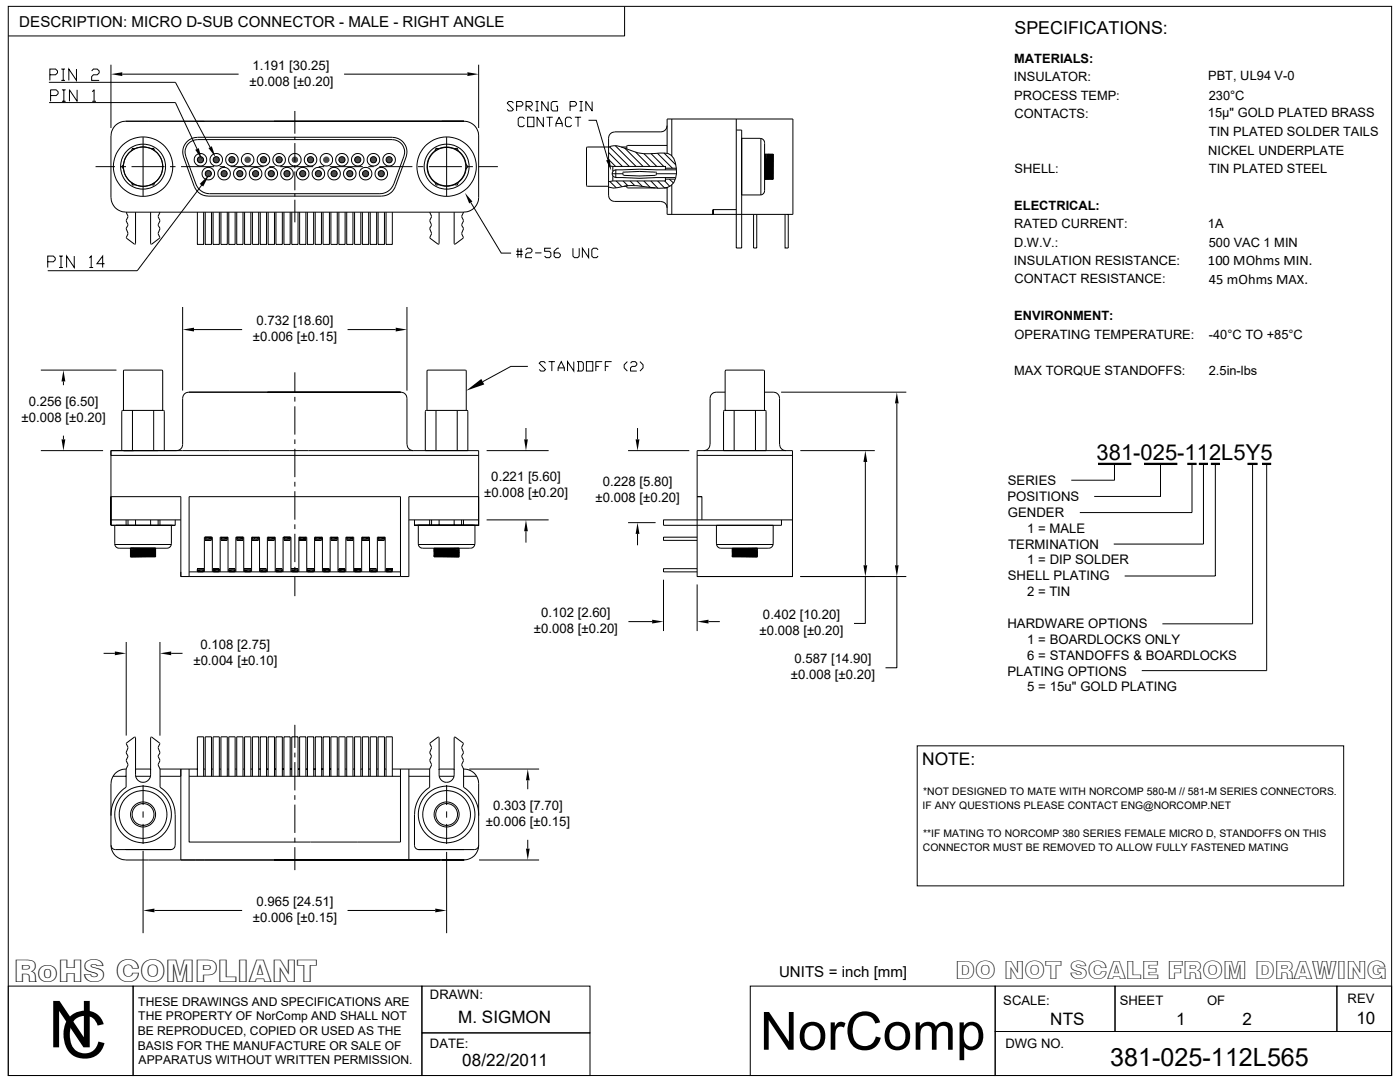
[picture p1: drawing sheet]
<svg xmlns="http://www.w3.org/2000/svg" width="279mm" height="216mm" viewBox="0 0 279 216" stroke-linecap="round" stroke-linejoin="round" font-family="sans-serif">
<defs><g id="words">
<g font-size="12.9">
<text x="9.6" y="209">N</text>
<text x="12" y="211.1">C</text>
</g>
<text font-size="10.5" x="151.7" y="209.5">NorComp</text>
<text font-size="6.2" x="2.8" y="195.9">RoHS COMPLIANT</text>
<g font-size="5">
<text x="190.7" y="195.4">DO NOT SCALE FROM DRAWING</text>
<text x="221.6" y="212.7">381-025-112L565</text>
</g>
<text font-size="4.4" x="218.8" y="91.8">381-025-112L5Y5</text>
<text font-size="3.6" x="202.4" y="6.8">SPECIFICATIONS:</text>
<text font-size="3.5" x="184" y="152.6">NOTE:</text>
<g font-size="3.4">
<text x="91.4" y="204.2">M. SIGMON</text>
<text x="209.6" y="204.4">NTS</text>
<text x="234.7" y="204.4">1</text>
<text x="248" y="204.4">2</text>
<text x="270.7" y="204.4">10</text>
<text x="92.3" y="212.6">08/22/2011</text>
</g>
<g font-size="3">
<text x="3.9" y="5.3">DESCRIPTION: MICRO D-SUB CONNECTOR - MALE - RIGHT ANGLE</text>
<text x="155.5" y="195">UNITS = inch [mm]</text>
</g>
<g font-size="2.9">
<text x="241.1" y="52.9">100 MOhms MIN.</text>
<text x="241.3" y="56.6">45 mOhms MAX.</text>
</g>
<g font-size="2.6">
<text x="49.8" y="17.1">±0.008 [±0.20]</text>
<text x="50.4" y="13.9">1.191 [30.25]</text>
<text x="202.4" y="16.2">INSULATOR:</text>
<text x="202.4" y="12.5">MATERIALS:</text>
<text x="241.1" y="16">PBT, UL94 V-0</text>
<text x="202.4" y="19.9">PROCESS TEMP:</text>
<text x="202.5" y="23.5">CONTACTS:</text>
<text x="241" y="23.3">15µ&quot; GOLD PLATED BRASS</text>
<text x="241.2" y="19.9">230°C</text>
<text x="241.3" y="27.2">TIN PLATED SOLDER TAILS</text>
<text x="202.5" y="34.5">SHELL:</text>
<text x="241.1" y="30.9">NICKEL UNDERPLATE</text>
<text x="241.3" y="34.5">TIN PLATED STEEL</text>
<text x="202.4" y="41.9">ELECTRICAL:</text>
<text x="202.4" y="45.5">RATED CURRENT:</text>
<text x="241" y="45.6">1A</text>
<text x="202.4" y="52.9">INSULATION RESISTANCE:</text>
<text x="202.4" y="49.2">D.W.V.:</text>
<text x="241.2" y="49.2">500 VAC 1 MIN</text>
<text x="202.5" y="56.5">CONTACT RESISTANCE:</text>
<text x="51.2" y="64.9">0.732 [18.60]</text>
<text x="202.4" y="63.9">ENVIRONMENT:</text>
<text x="50.5" y="68">±0.006 [±0.15]</text>
<text x="202.5" y="67.6">OPERATING TEMPERATURE:</text>
<text x="241.2" y="67.6">-40°C TO +85°C</text>
<text x="202.4" y="74.8">MAX TORQUE STANDOFFS:</text>
<text x="241.2" y="74.9">2.5in-lbs</text>
<text x="5.7" y="81">0.256 [6.50]</text>
<text x="4.3" y="84.1">±0.008 [±0.20]</text>
<text x="98" y="95.9">0.221 [5.60]</text>
<text x="96.6" y="99.1">±0.008 [±0.20]</text>
<text x="118.9" y="100.2">±0.008 [±0.20]</text>
<text x="120.3" y="97">0.228 [5.80]</text>
<text x="201.1" y="100">POSITIONS</text>
<text x="201.1" y="96.8">SERIES</text>
<text x="201.1" y="103.1">GENDER</text>
<text x="205" y="106.3">1 = MALE</text>
<text x="201.2" y="109.5">TERMINATION</text>
<text x="205" y="112.6">1 = DIP SOLDER</text>
<text x="201.1" y="115.8">SHELL PLATING</text>
<text x="205" y="119">2 = TIN</text>
<text x="108" y="123.1">0.102 [2.60]</text>
<text x="152.3" y="123.5">0.402 [10.20]</text>
<text x="201.1" y="125.3">HARDWARE OPTIONS</text>
<text x="40" y="129.5">0.108 [2.75]</text>
<text x="106.5" y="126.3">±0.008 [±0.20]</text>
<text x="151.6" y="126.6">±0.008 [±0.20]</text>
<text x="205" y="128.4">1 = BOARDLOCKS ONLY</text>
<text x="205" y="131.6">6 = STANDOFFS &amp; BOARDLOCKS</text>
<text x="38.6" y="132.6">±0.004 [±0.10]</text>
<text x="157.8" y="135.5">±0.008 [±0.20]</text>
<text x="158.5" y="132.4">0.587 [14.90]</text>
<text x="201.1" y="134.8">PLATING OPTIONS</text>
<text x="205" y="138">5 = 15u&quot; GOLD PLATING</text>
<text x="98.4" y="161.6">0.303 [7.70]</text>
<text x="97" y="164.8">±0.006 [±0.15]</text>
<text x="50.5" y="183.9">±0.006 [±0.15]</text>
<text x="51.2" y="180.8">0.965 [24.51]</text>
<text x="85.8" y="199.4">DRAWN:</text>
<text x="200.2" y="200.4">SCALE:</text>
<text x="223.5" y="200.4">SHEET</text>
<text x="240.9" y="200.4">OF</text>
<text x="268.9" y="200.2">REV</text>
<text x="85.8" y="209.2">DATE:</text>
<text x="200.7" y="209.1">DWG NO.</text>
</g>
<g font-size="2.4">
<text x="27.6" y="200.7">THESE DRAWINGS AND SPECIFICATIONS ARE</text>
<text x="27.6" y="203.6">THE PROPERTY OF NorComp AND SHALL NOT</text>
<text x="27.5" y="206.5">BE REPRODUCED, COPIED OR USED AS THE</text>
<text x="27.5" y="209.4">BASIS FOR THE MANUFACTURE OR SALE OF</text>
<text x="27.7" y="212.3">APPARATUS WITHOUT WRITTEN PERMISSION.</text>
</g>
<g font-size="2.1">
<text x="184.1" y="161.4">IF ANY QUESTIONS PLEASE CONTACT ENG@NORCOMP.NET</text>
<text x="184.2" y="158.6">*NOT DESIGNED TO MATE WITH NORCOMP 580-M // 581-M SERIES CONNECTORS.</text>
<text x="184.2" y="167">**IF MATING TO NORCOMP 380 SERIES FEMALE MICRO D, STANDOFFS ON THIS</text>
<text x="184.2" y="169.9">CONNECTOR MUST BE REMOVED TO ALLOW FULLY FASTENED MATING</text>
</g>
</g></defs>
<g fill="none" stroke="#000" stroke-width=".2">
<path d="M1.7 1.3h276v213.3h-276zM9.8 16.4h25.2l6.9 13M9.9 14.9h1.2l.4-.4v-.3l-.4-.4h-1.2v2.2M10.1 19.1h1.1l.4-.4v-.4l-.4-.4h-1.1v2.3M12.2 13.8h.8M12.2 16h.8M12.4 17.9h.7M12.6 13.8v2.2M12.7 17.9v2.3M15.3 13.8v2.2l-1.6-2.2v2.2M15.4 17.9v2.3l-1.5-2.3v2.3M18.3 14.2l.3-.4h.8l.4 .4v.3l-.4 .4h-.8l-.3 .4v.7h1.5"/>
<path d="M18.4 18.3l.4-.4v2.3M22.1 12.9v12.6M24.4 14.8h23.2M68.7 14.8h24.6M95.5 12.9v12.6M124.7 1.3v5.9h-123M9.8 20.5h25.2l4.3 9.2M12.4 20.2h.7M18.4 20.2h.8M19.1 33.3h3.8M23 25l1.1-.6 1-.2h67.5a2.89 2.89 0 0 1 2.9 2.9v12.3a2.93 2.93 0 0 1-2.9 2.9h-67.5a2.89 2.89 0 0 1-2.9-2.9v-12.3l.1-1zM24 33.3h1.1"/>
<path d="M24.7 32.8l-.4 .5 .4 .4M25.1 24.2h4.5zM26.2 36.4l.2 .5h.6M26.2 33.3h6.6M27 29.7l-.6-.1-.2 .5M28.6 27.4v11.7M30.1 29.7l.6-.1 .2 .5M30.9 36.4l-.2 .5h-.6M33.9 33.3h1.1M36.1 33.3h6.6M37.5 28.1l.9-.5 1-.2h38.9a2.93 2.93 0 0 1 2.7 3.9l-2.1 5.9a3 3 0 0 1-2.7 1.9h-34.7a2.95 2.95 0 0 1-2.7-1.9l-2.2-5.9a2.92 2.92 0 0 1 .9-3.2zM39.4 27.9a2.47 2.47 0 0 0-2.3 3.3l2 5.5a2.95 2.95 0 0 0 2.7 2h34a2.95 2.95 0 0 0 2.8-2l2-5.5a2.45 2.45 0 0 0-2.3-3.3"/>
<path d="M39.4 27.9h38.9M40.3 36.8l-12.9 17.2h-17.9M43.8 33.3h1.1M46 33.3h6.6M53.7 33.3h1.1M55.9 33.3h6.6M58.8 22.1v4.6M58.8 27.3v.6M58.8 28.6v3.7M58.8 32.9v.7M58.8 34.2v3.8M58.8 38.6v.6"/>
<path d="M58.8 39.9v4.5M63.6 33.3h1.1M65.8 33.3h6.6M73.5 33.3h1.1M75.7 33.3h6.6M83.4 33.3h1.1M85.6 33.3h6.6M86.8 36.4l.2 .5h.6M87.6 29.7l-.6-.1-.2 .5M87.9 24.2h4.7h-4.5M89.1 27.4v11.7M90.7 29.7l.5-.1 .3 .5"/>
<path d="M91.5 36.4l-.3 .5h-.5M93 32.8l.4 .5-.4 .4M93.3 33.3h1.1M95.5 33.3h3.9M102.5 20.6l-.3-.3h-.7l-.3 .3 1.3 1.2-.3 .3h-.7l-.3-.3M103.1 21.2h.9l.4-.3v-.3l-.4-.3h-.9v1.8M104.7 23.7l-.3-.3h-.7l-.3 .3v1.3l.3 .3h.7l.3-.3M105 21.2h.9l.3-.3v-.3l-.3-.3h-.9v1.8M105.3 23.4h1.3v1.9h-1.3zM105.3 21.2l.9 .9M106.9 20.3h.6M106.9 22.1h.6"/>
<path d="M107.2 20.3v1.8M108.4 23.4v1.9l-1.2-1.9v1.9M109.1 23.4h1.2M109.4 20.3v1.8l-1.3-1.8v1.8M109.7 23.4v1.9M111 25.3v-.7l.6-1.2 .6 1.2v.7M111 24.6h1.2M111.3 20.3h-1l-.3 .3v1.2l.3 .3h1v-.9h-.3M113.8 21.2h.9l.3-.3v-.3l-.3-.3h-.9v1.8M114.1 23.7l-.3-.3h-.6l-.4 .3v1.3l.4 .3h.6l.3-.3M114.7 23.4h1.3M115.4 23.4v1.9"/>
<path d="M115.7 20.3h.6M115.7 22.1h.6M116 20.3v1.8M117.5 24h1.5l2.3 7.9M118.2 20.3v1.8l-1.3-1.8v1.8M121.5 33.1l.8 .1h10.5v.7M121.5 29.4a3.4 3.4 0 0 1 3.3 .2 11.2 11.2 0 0 0 6.9 .9 2.42 2.42 0 0 1 3.1 2 4.5 4.5 0 0 1-.9 4.5 6.1 6.1 0 0 1-4.6 .3 12.5 12.5 0 0 0-6 .1l-.9 .1-.9-.2M121.5 29.3h-4.3l-.1 .2v7.6l4.4 .1M121.5 30.4l2.7 2.8M121.5 31.8l1.4 1.4M121.6 29.3l4 3.9M121.7 36.2l1.3 1.3"/>
<path d="M122.1 34.7h2.2M122.3 33.2v1M122.3 35.2v.9M122.7 26.3a1.23 1.23 0 0 0-1.2 1.3v11.3a1.23 1.23 0 0 0 1.2 1.3M122.8 29.1l4.1 4.1M122.9 33.9a.74 .74 0 0 0-.7 .7 .74 .74 0 0 0 .7 .8M123 36.1l1.1 1.2M124 29.3h1.1M124.4 36.1l.9 1M124.4 35l3.3 .1M124.5 34.3l-.2 .2 .2 .4M124.5 37.2h.6"/>
<path d="M124.7 29.5l3.6 3.7M125.1 37.1v.3l.2 .1M125.3 37.5h5.5M125.8 36.1l.9 .9M126.9 30.4l2.8 2.8M127.1 36.1l1.1 1.1M127.6 34.2l3.2 .2M127.7 34.2l-3.3 .2M128.5 36.1l1.3 1.3M128.5 30.7l2.6 2.5M129.9 36.1l1.4 1.5M129.9 30.7l2.6 2.5"/>
<path d="M130.8 35l-3.2 .1M130.9 34.3l.1 .2M131 34.7h4M131 34.5v.3M131 34.8l-.1 .1M131.2 30.6l3 3M131.3 36.1l1.4 1.4M132.5 30.5l2.4 2.4M132.6 37.5h.5M132.7 36.1l1 1.1M132.8 35.4v.7h-10.5l-.8 .2M132.8 35.8h1.9"/>
<path d="M132.8 33.6h2.2M132.8 33.5v.1M133.1 25.1a1.23 1.23 0 0 1-1.2 1.2h-9.2M133.1 29h-7.8l-.2 .2v.5M133.1 37.4v5.4h25.1M133.6 35.8l.8 .7M134.1 23.7v7.4M134.1 36.9v5.9M135 33.9l-7.4-.1-4.7 .1v1.5l4.7 .2 7.2-.2M146.9 23.7v25.8h1.1v-23.5h-1.1M148 27.6h3.7M151.7 27.6a.87 .87 0 0 1 .9 .9v9.5a.87 .87 0 0 1-.9 .9h-3.7"/>
<path d="M151.8 27.6v11.3M152.6 30.8v5zM152.8 30.8l-.1 5-.1-5h1.7M152.8 30.8l.1 5 .2-5v5l.1-5M154.3 30.7l-.1 5.1-.1-5-.1 5v-5l-.2 5v-5l-.1 5-.1-5-.1 5-.1-5-.1 5-.1-5M154.3 30.8v5h-1.7M158.2 23.7v19.1zM158.2 23.7h-25.1v6.9M9.5 52.2h1.1l.4-.3v-.4l-.4-.4h-1.1v2.3M11.8 51.1h.8M11.8 53.4h.8M12.2 51.1v2.3"/>
<path d="M14.8 51.1v2.3l-1.5-2.3v2.3M17.8 51.5l.4-.4v2.3M17.8 53.4h.8M20.9 52.6h-1.6l1.2-1.5v2.3M25.2 42.3l.3 .9M25.5 45l-.3 .6 .3 1.1-.3 .7 1.6 1.3M25.5 43.2l-.3 .8 .3 1M27.1 42.3l-.1 6.3-.1 .1M30.1 42.3v6.3M30.1 48.6l.1 .1M31.6 43.2l.3 .8M31.9 45.6v.1"/>
<path d="M31.9 44v.1M31.9 44.1l-.3 .8 .3 .7M31.9 45.7l-.3 .9 .3 .9-1.6 1.2M31.9 42.3l-.3 .9M39.4 42.3v6.5h1.2v-6.5M41 42.3v6.5h1.2v-6.5M42.5 42.3v6.5h1.3v-6.5M44.1 42.3v6.5h1.3v-6.5M45.7 42.3v6.5h1.2v-6.5M47.2 42.3v6.5h1.3v-6.5M48.8 42.3v6.5h1.3v-6.5M50.4 42.3v6.5h1.2v-6.5"/>
<path d="M51.9 42.3v6.5h1.3v-6.5M53.5 42.3v6.5h1.3v-6.5M55.1 42.3v6.5h1.2v-6.5M56.7 42.3v6.5h1.2v-6.5M58.2 42.3v6.5h1.3v-6.5M59.8 42.3v6.5h1.2v-6.5M61.3 42.3v6.5h1.3v-6.5M62.9 42.3v6.5h1.3v-6.5M64.5 42.3v6.5h1.2v-6.5M66 42.3v6.5h1.3v-6.5M67.6 42.3v6.5h1.3v-6.5M69.2 42.3v6.5h1.2v-6.5"/>
<path d="M70.8 42.3v6.5h1.2v-6.5M72.3 42.3v6.5h1.3v-6.5M73.9 42.3v6.5h1.3v-6.5M75.5 42.3v6.5h1.2v-6.5M77 42.3v6.5h1.3v-6.5M85.7 42.3l.4 .9M86.1 45l-.3 .6 .3 1.1-.3 .7 1.6 1.3M86.1 43.2l-.3 .8 .3 1M87.6 42.3v6.3l-.2 .1M90.6 42.3l.1 6.3 .1 .1M92.1 43.2l.4 .9-.4 .8 .4 .7M92.5 45.6l-.4 .9 .4 1-1.7 1.2"/>
<path d="M92.5 42.3l-.4 .9M94 40.4l6 10.1h2M103 50.8h1.3M103 50.1h1.3M103.4 49.5v1.9M104 49.5v1.9M104.9 49.8l.3-.3h.7l.3 .3v.3l-.3 .4h-.7l-.3 .3v.6h1.3M106.8 50.5h1.3M109.9 49.5h-1.2v.6h.9l.3 .4v.6l-.3 .3h-.6l-.3-.3M111.5 49.5h-.3l-.6 .6v1l.3 .3h.6l.3-.3v-.3l-.3-.3h-.9M114.3 49.5v1.6l.4 .3h.6l.3-.3v-1.6M117.5 49.5v1.9l-1.3-1.9v1.9"/>
<path d="M119.4 49.8l-.3-.3h-.7l-.3 .3v1.3l.3 .3h.7l.3-.3M122.7 40.2h9.2zM131.9 40.2a1.23 1.23 0 0 1 1.2 1.3M142.3 41.8v1v-1h4.6M150.4 42.8v6.7h.6v-6.7M156.7 42.8v6.7h.6v-6.7M8.1 73.9h15.1M12.7 76.1v.8M36.4 79.5v9.2zM36.4 61.3v16.6M37.7 78.3h42.3h-26.6M37.7 78.3a1.23 1.23 0 0 0-1.3 1.2"/>
<path d="M37.7 78.3h42.3a1.23 1.23 0 0 1 1.2 1.2v9.2a1.23 1.23 0 0 0 1.3 1.2M38.7 65.8h9.6M58.8 74.3v4M58.8 79.2v.9M69.4 65.8h9.6M81.2 61.3v16.6M105.3 73.1h-3.3l-5.6 3.1M108.9 72.5l-.3-.3h-.7l-.3 .3 1.3 1.2-.3 .3h-.7l-.3-.3M109.5 72.2h1.2M110.1 72.2v1.8M111.4 74v-.6l.6-1.2 .6 1.2v.6M111.4 73.4h1.2"/>
<path d="M114.5 72.2v1.8l-1.2-1.8v1.8M115.1 72.2h1l.3 .3v1.2l-.3 .3h-1M115.5 72.2v1.8M117 72.2h1.3v1.8h-1.3zM118.9 73.1h.6M120.2 72.2h-1.3v1.8M120.8 73.1h.6M122.1 72.2h-1.3v1.8M125.2 72.2l-.6 .6v.6l.6 .6M125.8 72.5l.3-.3h.7l.3 .3v.3l-.3 .3h-.7l-.3 .3v.6h1.3M127.7 72.2l.6 .6v.6l-.6 .6M141.7 79.5v9.2z"/>
<path d="M144.7 78.3h-1.7a1.23 1.23 0 0 0-1.3 1.2M152.6 78.3h1.7a1.23 1.23 0 0 1 1.3 1.2v9.2M155.9 78.3h25M8.1 89.9h12.5M12.7 86.9v.8M22.1 99.1h14v15.9M24.3 89.9v-7.8l.2-.2h8.2l.1 8M24.6 81.9v-7.9l.2-.1h7.6l.1 8M26.4 81.9v8M30.7 81.9v8M31.6 89.9h-9.5v1h73.4M36.4 88.7a1.23 1.23 0 0 1-1.2 1.2"/>
<path d="M58.8 81.1v5.6M58.8 87.7v.9M58.8 89.6v5.6M58.8 96.1v1M58.8 98v5.7M84.9 82.1v7.8h8.5l-.1-8h-8.2l-.2 .2M85.2 81.9v-7.9l.2-.1h7.6v8M87 81.9v8M91.2 81.9v8M97.1 89.9h12.4M105 85.4v2.3M125.3 89.9h12.3"/>
<path d="M127.2 85.4v2.3M139.1 89.9h19.1v25.1h-19.1zM139.1 90.9h19.1M140.1 99.1h-1h1v4.6M141.7 88.7a1.23 1.23 0 0 1-1.3 1.2M144.4 82.1v7.8h8.5l-.1-8h-8.2l-.2 .2M144.7 81.9v-7.9l.2-.1h7.6l.1 8M146.5 81.9v8M150.8 81.9v8M155.6 88.7a1.23 1.23 0 0 0 1.2 1.2M159.7 89.9h14.9M172.7 92.2v20.6"/>
<path d="M179 80.5v32.3M219.1 92.4h6.7M219.1 92.6h6.7M219.1 92.7h6.7M222.4 92.7v3.1h-8.6M228.3 92.4h6.6M228.3 92.6h6.6M228.3 92.7h6.6M231.6 92.7v6.4h-13.2M237 92.4h1.8M237 92.6h1.8M237 92.7h1.8"/>
<path d="M237.9 92.7v9.6h-22.4M239.3 92.4h1.8M239.3 92.6h1.8M239.3 92.7h1.8M240.2 92.7v15.9h-17.9M241.7 92.4h1.7M241.7 92.6h1.7M241.7 92.7h1.7M242.5 92.7v22.2h-18M249 92.4h2M249 92.6h2M249 92.7h2"/>
<path d="M250 92.7v31.8h-18M251.9 92.4h1.8M251.9 92.6h1.8M251.9 92.7h1.8M252.8 92.7v41.1h-24.9M22.1 104.8h12.9zM22.1 103.7h14M22.9 104.8v3.7a.87 .87 0 0 0 .9 .9h9.5a.87 .87 0 0 0 .9-.9M22.9 108.6h11.3M25.2 103.7v1.1M25.5 103.7v1.1M26 109.6l5.1-.1-5.1-.1v1.7"/>
<path d="M26 109.6l5.1 .1-5.1 .2h5.1l-5.1 .1M26 110l5.1 .1-5.1 .1 5.1 .1-5.1 .1 5.1 .1-5.1 .1h5.1l-5.1 .2h5.1l-5.1 .1 5.1 .1-5.1 .1M27.1 103.7v1.1M30.1 103.7v1.1M31.1 109.4v1.7h-5.1M31.6 103.7v1.1M31.9 103.7v1.1M34.2 104.8v3.7M35 103.7v1.1h-12.9v-14.9h73.4v14.9v-5.7h-13.9v15.9h-43.9M36.1 114.1v.9h1.6M37.7 115v-15.9h42.2v15.9M37.7 114.1h42.2"/>
<path d="M39.5 113.5l-.1 .5 .1 .1M39.5 113.5h1M40.5 113.5l.1 .1M40.6 114l-.1 .1M40.6 113.6v.4M40.8 114.1v-6.9h1.6v6.9M41.1 107.2l-.1 .6h1.1l.1-.5-.1-.1M42.5 113.6v.4M42.5 114l.2 .1M42.7 113.5l-.2 .1M42.7 113.5h.9M43.6 113.5l.2 .5-.2 .1"/>
<path d="M43.9 114.1v-6.9h1.6v6.9M44.2 107.2l-.1 .1 .1 .5h1.1l-.1-.6M45.7 113.6v.4M45.7 114l.1 .1M45.8 113.5l-.1 .1M45.8 113.5h1M46.8 113.5l.1 .1M46.9 114l-.1 .1M46.9 113.6v.4M47.1 114.1v-6.9h1.5v6.9M47.3 107.2l-.1 .1 .1 .5h1.2l-.1-.6M48.8 113.6v.4"/>
<path d="M48.8 114l.1 .1M48.9 113.5l-.1 .1M48.9 113.5h1M49.9 113.5l.2 .5-.2 .1M50.2 114.1v-6.9h1.6v6.9M50.5 107.2l-.1 .1 .1 .5h1l.1-.1M51.5 107.2l.1 .1M51.6 107.3v.4M51.9 113.6v.4M52 114l.1 .1M52.1 113.5l-.1 .1M52.1 113.5h1"/>
<path d="M53.1 113.5l.1 .5-.1 .1M53.4 114.1v-6.9h1.5v6.9M53.5 107.3v.4M53.6 107.2l-.1 .1M54.7 107.2l.1 .1-.1 .5h-1.1l-.1-.1M55.2 113.5l-.1 .5 .1 .1M55.2 113.5h1M56.2 113.5l.1 .5-.1 .1M56.5 114.1v-6.9h1.6v6.9M56.8 107.2l-.1 .1v.5h1.1l.1-.1M57.8 107.2l.1 .1M57.9 107.3v.4"/>
<path d="M58.2 113.6v.4M58.3 114l.1 .1M58.4 113.5l-.1 .1M58.4 113.5h1M58.8 104.6v1M58.8 106.5v5.7M58.8 113.1v.9M58.8 115v4M59.4 113.5l.1 .5-.1 .1M59.6 114.1v-6.9h1.6v6.9M59.8 107.3v.4M59.8 107.7l1.1 .1 .1-.1"/>
<path d="M59.9 107.2l-.1 .1M60.9 107.2l.1 .1M61 107.3v.4M61.5 114.1h1zM61.5 113.5l-.1 .1 .1 .5M61.5 113.5h1M62.5 113.5l.1 .1M62.6 114l-.1 .1M62.6 113.6v.4M62.8 114.1v-6.9h1.5v6.9M62.9 107.3v.4M62.9 107.7l1.2 .1 .1-.1"/>
<path d="M63.1 107.2l-.2 .1M64.1 107.2l.1 .1M64.2 107.3v.4M64.6 114.1h1zM64.6 113.5l-.1 .1 .1 .5M64.6 113.5h1M65.6 113.5l.2 .1-.2 .5M65.9 114.1v-6.9h1.6v6.9M66.2 107.2l-.2 .1 .2 .5h1.1l-.1-.6M67.7 114.1h1zM67.7 113.5l-.1 .1 .1 .5M67.7 113.5h1"/>
<path d="M68.7 113.5l.2 .5-.2 .1M69 114.1v-6.9h1.6v6.9M69.3 107.2l-.1 .1 .1 .5h1l.1-.1M70.3 107.2l.1 .1M70.4 107.3v.4M70.8 113.6v.4M70.8 114l.1 .1M70.9 114.1h1zM70.9 113.5l-.1 .1M70.9 113.5h1M71.9 113.5l.1 .5-.1 .1M72.2 114.1v-6.9h1.5v6.9"/>
<path d="M72.5 107.2l-.2 .1 .1 .5h1l.2-.1M73.4 107.2l.2 .1M73.6 107.3v.4M74 113.5l-.1 .5 .1 .1M74 113.5h1M75 113.5l.2 .5-.2 .1M75.3 114.1v-6.9h1.6v6.9M75.5 107.3v.4M75.5 107.7l1.1 .1 .1-.1M75.6 107.2l-.1 .1M76.6 107.2l.1 .1M76.7 107.3v.4"/>
<path d="M77 113.6v.4M77.1 114l.1 .1M77.2 113.5l-.1 .1M77.2 113.5h1M78.2 113.5l.1 .5-.1 .1M81.6 103.7h13.9M82.7 103.7v1.1h12.8M83.3 104.8h11.5v3.7M83.5 104.8v3.7a.87 .87 0 0 0 .8 .9h9.6a.87 .87 0 0 0 .9-.9M83.5 108.6h11.3M85.7 103.7v1.1M86.1 103.7v1.1"/>
<path d="M86.6 109.4h5zM86.6 109.4v1.7h5M87.6 103.7v1.1M90.6 103.7v1.1M91.6 110l-5 .1 5 .1-5 .1 5 .1-5 .1 5 .1h-5l5 .2h-5l5 .1-5 .1 5.1 .1M91.6 109.6l-5 .1 5 .2h-5l5 .1M91.6 109.6l-5-.1 5-.1v1.7M92.1 103.7v1.1M92.5 103.7v1.1M97.1 103.7h12.4M105 106v2.3M125.3 104.3h5.5"/>
<path d="M127.2 106.5v2.3M132.4 115.7v10.2M139.1 113.5h-6.7v.6h6.7M139.1 115h19.1M139.1 107.2h-6.7v.6h6.7M139.1 116.6v9.3M143 104.8v3.7a.87 .87 0 0 0 .9 .9h9.5a.87 .87 0 0 0 .9-.9M143 108.6h11.3M146.1 109.4h5.1zM146.1 109.4v1.7h5.1M151.2 110l-5.1 .1 5.1 .1-5.1 .1 5.1 .1-5.1 .1 5.1 .1h-5.1l5.1 .2h-5.1l5.1 .1-5.1 .1 5.1 .1M151.2 109.6l-5.1 .1 5.1 .2h-5.1l5.1 .1"/>
<path d="M151.2 109.6l-5.1-.1 5.1-.1v1.7M154.3 104.8v3.7M156 103.7h-23.6v1.1h23.6v-1.1h2.2M159.7 115h21.2M172.7 115v9.4h-2.3M179 115v18.2h-2.3M20.7 130.4h2.2M25.2 128.1v18.7M31.9 128.1v18.7M34.2 130.4h2.2M125.4 124h4.8M141.4 124h2.3"/>
<path d="M22.5 154.9h2.7M25.2 157.1a6.3 6.3 0 0 0-3 5.7M25.2 153.5v3.6M25.2 151.7l.3 .9M25.2 148.4l.3 .8-.3 1 .3 .6M25.2 148.4l1.7-1.3h.1l.1 7.5a1.52 1.52 0 0 0 1.5 1.5M25.5 150.8l-.3 .9M25.5 152.7l-.3 .8a2.92 2.92 0 0 0-3 2.9l-.1 12.3M27.1 153.5h3M27.1 154.9h2.9M28.6 156.6v4M28.6 156.1h.1"/>
<path d="M30.1 147.2v7.4a1.52 1.52 0 0 1-1.5 1.5M30.2 147.1l-.1 .1M30.3 147.1l1.6 1.3M31.6 152.7l.3 .8M31.9 148.4l-.3 .8 .3 .9M31.9 150.1v.1M31.9 151.7v.1M31.9 150.2l-.3 .7 .3 .8M31.9 151.8l-.3 .8M31.9 157.1a6.4 6.4 0 0 1 3 5.4M31.9 153.5v3.6M31.9 154.9h4.2"/>
<path d="M31.9 153.5h7.5M36.1 153.5v18.1M37.7 153.5v14.5h42.2v-14.5M37.7 154.9h42.2M39.4 154.9v-7.9h1.2v7.9M40.6 153.5h.4M41 154.9v-7.9h1.2v7.9M42.2 153.5h.3M42.5 154.9v-7.9h1.3v7.9M43.8 153.5h.3M44.1 154.9v-7.9h1.3v7.9M45.4 153.5h.3"/>
<path d="M45.7 154.9v-7.9h1.2v7.9M46.9 153.5h.3M47.2 154.9v-7.9h1.3v7.9M48.5 153.5h.3M48.8 154.9v-7.9h1.3v7.9M50.1 153.5h.3M50.4 154.9v-7.9h1.2v7.9M51.6 153.5h.3M51.9 154.9v-7.9h1.3v7.9M53.2 153.5h.3M53.5 154.9v-7.9h1.3v7.9M54.8 153.5h.3"/>
<path d="M55.1 154.9v-7.9h1.2v7.9M56.3 153.5h.4M56.7 154.9v-7.9h1.2v7.9M57.9 153.5h.3M58.2 154.9v-7.9h1.3v7.9M58.8 144.6v4.6M58.8 150.2v.9M58.8 152.1v5.6M58.8 158.7v.9M59.5 153.5h.3M59.8 154.9v-7.9h1.2v7.9M61 153.5h.4"/>
<path d="M61.4 154.9v-7.9h1.2v7.9M62.6 153.5h.3M62.9 154.9v-7.9h1.3v7.9M64.2 153.5h.3M64.5 154.9v-7.9h1.3v7.9M65.8 153.5h.3M66 154.9v-7.9h1.3v7.9M67.3 153.5h.3M67.6 154.9v-7.9h1.3v7.9M68.9 153.5h.3M69.2 154.9v-7.9h1.2v7.9M70.4 153.5h.4"/>
<path d="M70.8 154.9v-7.9h1.2v7.9M72 153.5h.3M72.3 154.9v-7.9h1.3v7.9M73.6 153.5h.3M73.9 154.9v-7.9h1.3v7.9M75.2 153.5h.3M75.5 154.9v-7.9h1.2v7.9M76.7 153.5h.3M77 154.9v-7.9h1.3v7.9M78.3 153.5h7.4M81.6 153.5v18.1M81.6 154.9h4.1"/>
<path d="M85.7 157.1a6.4 6.4 0 0 0-3 5.4v6.2a.87 .87 0 0 0 .9 .8M85.8 151.7l.3 .9M85.8 148.4l.3 .8-.3 1 .3 .6M86.1 150.8l-.3 .9M86.1 152.7l-.4 .8v3.6M87.4 147.1l-1.6 1.3M87.4 147.1l.2 .1v7.4a1.52 1.52 0 0 0 1.5 1.5M87.6 153.5h3M87.7 154.9h2.9M89.1 156.6v4M89.1 156.1h.1M92.1 152.7l.4 .8a2.92 2.92 0 0 1 3 2.9v12.3"/>
<path d="M92.5 148.4l-.4 .7 .4 1.1M92.5 148.4l-1.7-1.3h-.1l-.1 7.5a1.52 1.52 0 0 1-1.5 1.5M92.5 151.7l-.4 .9M92.5 150.2l-.4 .7 .4 .8M92.5 157.1a6.3 6.3 0 0 1 3 5.7M92.5 153.5v3.6M92.5 154.9h2.6M93.6 153.5h14M105.3 155.7v1.8M183 148.8h85.2v28h-85.2zM22.2 168.7a2.89 2.89 0 0 0 2.9 2.9M22.2 168.7a.87 .87 0 0 0 .8 .8h11.2"/>
<path d="M25.1 171.6h4.5zM28.6 161.9v1.3M28.6 164.4v4M28.6 169.8v16.4M34.9 168.7a.87 .87 0 0 1-.8 .8M35 162.5v6.2M58.8 160.5v5.7M58.8 167.2v.9M58.8 169v4.6M87.9 171.6h4.7h-4.5M89.1 161.9v1.3M89.1 164.4v4"/>
<path d="M89.1 170v16.2M95.5 168.7a.87 .87 0 0 1-.8 .8h-11.2M95.5 168.7a2.89 2.89 0 0 1-2.9 2.9h-63M95.6 171.6h12M105.3 167.6v1.7M1.7 196.8h24.9v17.8h-24.9zM26.6 196.8h57.6v17.8h-57.6zM30.8 181.7h17.5M69.4 181.7h17.5M84.2 196.8h33.6v9.3h-33.6zM149.7 196.8h48.9v17.8h-48.9zM198.6 196.8h23.9v9h-23.9z"/>
<path d="M222.5 196.8h44.3v9h-44.3zM266.8 196.8h10.9v9h-10.9zM84.2 206.1h33.6v8.5h-33.6zM198.6 205.8h79.1v8.8h-79.1z"/>
<circle cx="28.5" cy="33.3" r="4.5"/>
<circle cx="28.6" cy="33.3" r="3.9"/>
<circle cx="28.6" cy="33.2" r="5.9"/>
<circle cx="28.6" cy="33.2" r="3.9"/>
<circle cx="40" cy="31.9" r="1.25"/>
<circle cx="40" cy="31.9" r=".61"/>
<circle cx="41.6" cy="34.6" r="1.25"/>
<circle cx="41.6" cy="34.6" r=".61"/>
<circle cx="43.2" cy="31.9" r="1.25"/>
<circle cx="43.2" cy="31.9" r=".61"/>
<circle cx="44.7" cy="34.6" r="1.25"/>
<circle cx="44.7" cy="34.6" r=".61"/>
<circle cx="46.3" cy="31.9" r="1.25"/>
<circle cx="46.3" cy="31.9" r=".61"/>
<circle cx="47.9" cy="34.6" r="1.25"/>
<circle cx="47.9" cy="34.6" r=".61"/>
<circle cx="49.4" cy="31.9" r="1.25"/>
<circle cx="51" cy="34.6" r="1.25"/>
<circle cx="51" cy="34.6" r=".61"/>
<circle cx="52.6" cy="31.9" r="1.25"/>
<circle cx="52.6" cy="31.9" r=".61"/>
<circle cx="54.1" cy="34.6" r="1.25"/>
<circle cx="54.1" cy="34.6" r=".61"/>
<circle cx="55.7" cy="31.9" r="1.25"/>
<circle cx="55.7" cy="31.9" r=".61"/>
<circle cx="57.3" cy="34.6" r="1.25"/>
<circle cx="57.3" cy="34.6" r=".61"/>
<circle cx="58.8" cy="31.9" r="1.25"/>
<circle cx="60.4" cy="34.6" r="1.25"/>
<circle cx="60.4" cy="34.6" r=".61"/>
<circle cx="62" cy="31.9" r="1.25"/>
<circle cx="62" cy="31.9" r=".61"/>
<circle cx="63.5" cy="34.6" r="1.25"/>
<circle cx="63.5" cy="34.6" r=".61"/>
<circle cx="65.1" cy="31.9" r="1.25"/>
<circle cx="66.7" cy="34.6" r="1.25"/>
<circle cx="66.7" cy="34.6" r=".61"/>
<circle cx="68.2" cy="31.9" r="1.25"/>
<circle cx="68.2" cy="31.9" r=".61"/>
<circle cx="69.8" cy="34.6" r="1.25"/>
<circle cx="69.8" cy="34.6" r=".61"/>
<circle cx="71.4" cy="31.9" r="1.25"/>
<circle cx="71.4" cy="31.9" r=".61"/>
<circle cx="73" cy="34.6" r="1.25"/>
<circle cx="73" cy="34.6" r=".61"/>
<circle cx="74.5" cy="31.9" r="1.25"/>
<circle cx="74.5" cy="31.9" r=".61"/>
<circle cx="76.1" cy="34.6" r="1.25"/>
<circle cx="76.1" cy="34.6" r=".61"/>
<circle cx="77.7" cy="31.9" r="1.25"/>
<circle cx="77.7" cy="31.9" r=".61"/>
<circle cx="89.1" cy="33.3" r="4.5"/>
<circle cx="89.1" cy="33.3" r="3.9"/>
<circle cx="89.1" cy="33.2" r="5.9"/>
<circle cx="89.1" cy="33.2" r="3.8"/>
<circle cx="28.6" cy="162.5" r="4.8"/>
<circle cx="28.6" cy="162.5" r="2.49"/>
<circle cx="28.6" cy="162.5" r="2.17"/>
<circle cx="28.6" cy="162.5" r="5.6"/>
<circle cx="89.1" cy="162.5" r="4.8"/>
<circle cx="89.1" cy="162.5" r="2.49"/>
<circle cx="89.1" cy="162.5" r="2.17"/>
<circle cx="89.1" cy="162.5" r="5.6"/>
</g>
<g fill="#000">
<path d="M22.1 14.8l2.3-.4v.8zM93.3 14.4l2.2 .4-2.2 .4zM39.4 31.8l1.2 .1h-1.2zM39.4 31.8h1.2v.1zM39.4 31.9l1.2 .1h-1.2zM39.4 31.9h1.2v.1zM39.4 32l1.2 .1h-1.2zM39.4 32h1.2v.1zM39.4 31.6l1.2 .2h-1.2zM39.4 31.6h1.2v.2zM39.4 32.1l1.2 .1h-1.1zM39.4 32.1h1.2v.1z"/>
<path d="M39.5 31.5l1.1 .1h-1.2zM39.5 31.5h1.1v.1zM39.5 32.2l1 .1zM39.5 32.2h1.1zM39.5 31.5h1.1h-1.1zM39.5 31.5h1.1zM39.5 32.3l.9 .1zM39.5 32.3h1zM39.5 31.5h1zM39.6 31.4l.9 .1zM39.6 32.4h.7zM39.6 32.4h.8z"/>
<path d="M39 29.9l.7-.3 .6 2.2zM39.6 31.4h.8zM39.7 31.3l.7 .1zM39.7 32.4l.5 .1zM39.7 32.4h.6zM39.7 31.3h.6zM39.8 31.3h.5zM39.8 32.5h.3zM39.8 32.5h.4zM39.9 36.7l1.9-1.9-1.2 2.4zM39.8 31.3h.4zM40 31.2l.2 .1z"/>
<path d="M41 34.5l1.2 .1h-1.2zM41 34.5h1.2v.1zM41 34.6l1.2 .2h-1.2zM41 34.6h1.2v.2zM41 34.8l1.2 .1h-1.2zM41 34.8h1.2v.1zM41 34.4l1.2 .1h-1.2zM41 34.4h1.2v.1zM41 34.9l1.1 .1h-1.1zM41 34.9h1.2l-.1 .1zM41 34.3l1.2 .1h-1.2zM41 34.3h1.1l.1 .1z"/>
<path d="M41 35l1 .1zM41 35h1.1l-.1 .1zM41 34.3h1.1zM41.1 34.2l1 .1zM41.1 35.1h.9zM41.1 34.2h.9zM41.2 34.1l.8 .1zM41.2 35.1l.7 .1zM41.2 35.1h.8zM41.2 34.1h.8zM41.3 34.1h.7zM41.3 35.2h.5z"/>
<path d="M41.3 35.2h.6zM41.3 34.1h.6zM41.4 34l.5 .1zM41.4 35.2l.2 .1zM41.4 35.2h.4zM41.4 34h.4zM41.5 34h.3zM41.6 29.5l.7-.3 .7 2.2zM42.5 31.8l1.3 .1h-1.3zM42.5 31.8h1.3v.1zM42.5 31.9l1.3 .1h-1.3zM42.5 31.9h1.3v.1z"/>
<path d="M42.5 32l1.2 .1h-1.1zM42.5 32h1.3l-.1 .1zM42.6 31.6l1.2 .2h-1.3zM42.6 31.6h1.1l.1 .2zM42.6 32.1l1.1 .1h-1.1zM42.6 32.1h1.1v.1zM42.6 31.5l1.1 .1h-1.1zM42.6 31.5h1.1v.1zM42.6 32.2l1 .1zM42.6 32.2h1.1zM42.7 31.5h1h-1.1zM42.7 31.5h1z"/>
<path d="M42.7 32.3l.8 .1zM42.7 32.3h.9zM42.7 31.5h.9zM42.8 31.4l.8 .1zM42.8 32.4h.6zM42.8 32.4h.7zM42.8 31.4h.7zM42.9 31.3l.6 .1zM42.9 32.4l.4 .1zM42.9 32.4h.5zM42.9 31.3h.5zM43 31.3h.4z"/>
<path d="M43 32.5h.2zM43 32.5h.3zM43 31.3h.3zM43.1 31.2l.2 .1zM44.1 34.6l1.2 .2h-1.2zM44.1 34.6h1.3l-.1 .2zM44.1 34.5l1.3 .1h-1.3zM44.1 34.5h1.2l.1 .1zM44.1 34.8l1.2 .1h-1.2zM44.1 34.8h1.2v.1zM44.1 34.4l1.2 .1h-1.2zM44.1 34.4h1.2v.1z"/>
<path d="M44.1 34.9l1.2 .1zM44.1 34.9h1.2v.1zM44.2 34.3l1.1 .1h-1.2zM44.2 34.3l1.1 .1zM44.2 35l1 .1zM44.2 35h1.1l-.1 .1zM44.3 34.2l1 .1h-1.1zM44.3 34.2l1 .1zM44.3 35.1h.8zM44.3 35.1h.9zM44.3 34.2h.9zM44.3 34.1l.9 .1z"/>
<path d="M44.3 35.1l.7 .1zM44.3 34.1h.8zM44.4 34.1h.7zM44.4 35.2h.5zM44.4 35.2h.6zM44.4 34.1h.6zM44.6 34l.4 .1zM44.6 35.2l.2 .1zM44.6 35.2h.3zM44.6 34h.3zM44.7 34h.2zM45.7 31.9l1.2 .1h-1.2z"/>
<path d="M45.7 31.9h1.2v.1zM45.7 31.8l1.2 .1h-1.2zM45.7 31.8h1.2v.1zM45.7 32l1.2 .1h-1.2zM45.7 32h1.2v.1zM45.7 31.6l1.2 .2h-1.2zM45.7 31.6h1.2v.2zM45.7 32.1l1.1 .1zM45.7 32.1h1.2l-.1 .1zM45.8 31.5l1.1 .1h-1.2zM45.8 31.5l1.1 .1zM45.8 32.2l1 .1z"/>
<path d="M45.8 32.2h1zM45.8 31.5h1h-1zM45.8 31.5h1zM45.8 32.3l.9 .1zM45.8 32.3h1zM45.9 31.4l.9 .1zM45.9 32.4h.7zM45.9 32.4h.8zM45.9 31.4h.8zM46 31.3l.7 .1zM46 32.4l.5 .1zM46 32.4h.6z"/>
<path d="M46 31.3h.6zM46.1 31.3h.5zM46.1 32.5h.3zM46.1 32.5h.4zM46.1 31.3h.4zM46.2 31.2l.3 .1zM47.2 34.5l1.3 .1h-1.3zM47.2 34.5h1.3v.1zM47.2 34.6l1.3 .2h-1.3zM47.2 34.6h1.3v.2zM47.2 34.8l1.3 .1h-1.2zM47.2 34.8h1.3v.1z"/>
<path d="M47.3 34.4l1.2 .1h-1.3zM47.3 34.4h1.2v.1zM47.3 34.9l1.1 .1h-1.1zM47.3 34.9h1.2l-.1 .1zM47.3 34.3l1.2 .1h-1.2zM47.3 34.3l1.2 .1zM47.3 35l1 .1zM47.3 35h1.1l-.1 .1zM47.4 34.2l1 .1h-1.1zM47.4 34.2l1 .1zM47.4 35.1h.8zM47.4 35.1h.9z"/>
<path d="M47.4 34.2h.9zM47.5 34.1l.8 .1zM47.5 35.1l.6 .1zM47.5 35.1h.7zM47.5 34.1h.7zM47.6 34.1h.6zM47.6 35.2h.4zM47.6 35.2h.5zM47.6 34.1h.5zM47.7 34l.4 .1zM47.7 35.2l.2 .1zM47.7 35.2h.3z"/>
<path d="M47.7 34h.3zM47.8 34h.2zM48.8 31.8l1.3 .1h-1.3zM48.8 31.8h1.3v.1zM48.8 31.9l1.3 .1h-1.3zM48.8 31.9h1.3v.1zM48.8 32l1.2 .1h-1.1zM48.8 32h1.3l-.1 .1zM48.9 31.6l1.2 .2h-1.3zM48.9 31.6h1.1l.1 .2zM48.9 32.1l1.1 .1h-1.1zM48.9 32.1h1.1v.1z"/>
<path d="M48.9 31.5l1.1 .1h-1.1zM48.9 31.5h1.1v.1zM48.9 32.2l1 .1zM48.9 32.2h1.1zM49 31.5h1h-1.1zM49 31.5h1zM49 32.3l.8 .1zM49 32.3h.9zM49 31.5h.9zM49 31.4l.9 .1zM49 32.4h.7zM49 32.4h.8z"/>
<path d="M49 31.4h.8zM49.1 31.3l.7 .1zM49.1 32.4l.5 .1zM49.1 32.4h.6zM49.1 31.3h.6zM49.3 31.3h.4zM49.3 32.5h.2zM49.3 32.5h.3zM49.3 31.3h.3zM49.4 31.2l.2 .1zM50.4 34.5l1.2 .1h-1.2zM50.4 34.5h1.2v.1z"/>
<path d="M50.4 34.6l1.2 .2h-1.2zM50.4 34.6h1.2v.2zM50.4 34.8l1.2 .1h-1.2zM50.4 34.8h1.2v.1zM50.4 34.4l1.2 .1h-1.2zM50.4 34.4h1.2v.1zM50.4 34.9l1.1 .1h-1zM50.4 34.9h1.2l-.1 .1zM50.5 34.3l1.1 .1h-1.2zM50.5 34.3h1l.1 .1zM50.5 35l1 .1zM50.5 35h1v.1z"/>
<path d="M50.5 34.3h1zM50.5 34.2l1 .1zM50.5 35.1h.9zM50.5 35.1h1zM50.5 34.2h1zM50.6 34.1l.9 .1zM50.6 35.1l.7 .1zM50.6 35.1h.8zM50.6 34.1h.8zM50.7 34.1h.7zM50.7 35.2h.5zM50.7 35.2h.6z"/>
<path d="M50.7 34.1h.6zM50.8 34l.5 .1zM50.8 35.2l.3 .1zM50.8 35.2h.4zM50.8 34h.4zM50.9 34h.3zM51.9 31.9l1.3 .1h-1.2zM51.9 31.9h1.3v.1zM52 31.8l1.2 .1h-1.3zM52 31.8h1.2v.1zM52 32l1.1 .1h-1.1zM52 32h1.2l-.1 .1z"/>
<path d="M52 31.6l1.2 .2h-1.2zM52 31.6h1.1l.1 .2zM52 32.1l1.1 .1zM52 32.1h1.1v.1zM52 31.5l1.1 .1h-1.1zM52 31.5h1.1v.1zM52 32.2l1 .1zM52 32.2h1.1zM52.1 31.5h1h-1.1zM52.1 31.5h1zM52.1 32.3l.9 .1zM52.1 32.3h.9z"/>
<path d="M52.1 31.5h.9zM52.2 31.4l.8 .1zM52.2 32.4h.7zM52.2 32.4h.8zM52.2 31.4h.8zM52.3 31.3l.7 .1zM52.3 32.4l.4 .1zM52.3 32.4h.6zM52.3 31.3h.6zM52.4 31.3h.5zM52.4 32.5h.2zM52.4 32.5h.3z"/>
<path d="M52.4 31.3h.3zM52.5 31.2l.2 .1zM53.5 34.6l1.3 .2h-1.3zM53.5 34.6h1.3v.2zM53.5 34.5l1.3 .1h-1.3zM53.5 34.5h1.3v.1zM53.5 34.8l1.2 .1h-1.1zM53.5 34.8h1.3l-.1 .1zM53.6 34.4l1.2 .1h-1.3zM53.6 34.4h1.1l.1 .1zM53.6 34.9l1.1 .1zM53.6 34.9h1.1v.1z"/>
<path d="M53.6 34.3l1.1 .1h-1.1zM53.6 34.3l1.1 .1zM53.6 35l1 .1zM53.6 35h1.1l-.1 .1zM53.7 34.2l1 .1h-1.1zM53.7 34.2l1 .1zM53.7 35.1h.8zM53.7 35.1h.9zM53.8 34.1l.8 .1h-.9zM53.8 34.1l.8 .1zM53.8 35.1l.6 .1zM53.8 35.1h.7z"/>
<path d="M53.8 34.1h.7zM53.9 34.1h.6zM53.9 35.2h.4zM53.9 35.2h.5zM53.9 34.1h.5zM54 34l.4 .1zM54 35.2l.2 .1zM54 35.2h.3zM54 34h.3zM54.1 34h.2zM55.1 31.9l1.2 .1h-1.2zM55.1 31.9h1.2v.1z"/>
<path d="M55.1 31.8l1.2 .1h-1.2zM55.1 31.8h1.2v.1zM55.1 32l1.2 .1h-1.2zM55.1 32h1.2v.1zM55.1 31.6l1.2 .2h-1.2zM55.1 31.6h1.2v.2zM55.1 32.1l1.1 .1zM55.1 32.1h1.2l-.1 .1zM55.2 31.5l1.1 .1h-1.2zM55.2 31.5l1.1 .1zM55.2 32.2l1 .1zM55.2 32.2h1z"/>
<path d="M55.2 31.5h1h-1zM55.2 31.5h1zM55.2 32.3l.9 .1zM55.2 32.3h1zM55.3 31.4l.9 .1h-1zM55.3 31.4l.9 .1zM55.3 32.4h.7zM55.3 32.4h.8zM55.3 31.4h.8zM55.4 31.3l.7 .1zM55.4 32.4l.5 .1zM55.4 32.4h.6z"/>
<path d="M55.4 31.3h.6zM55.5 31.3h.5zM55.5 32.5h.3zM55.5 32.5h.4zM55.5 31.3h.4zM55.6 31.2l.3 .1zM56.7 34.5l1.2 .1h-1.2zM56.7 34.5h1.2v.1zM56.7 34.6l1.2 .2h-1.2zM56.7 34.6h1.2v.2zM56.7 34.8l1.2 .1h-1.2zM56.7 34.8h1.2v.1z"/>
<path d="M56.7 34.4l1.2 .1h-1.2zM56.7 34.4h1.2v.1zM56.7 34.9l1.1 .1h-1.1zM56.7 34.9h1.2l-.1 .1zM56.7 34.3l1.2 .1h-1.2zM56.7 34.3l1.2 .1zM56.7 35l1 .1zM56.7 35h1.1l-.1 .1zM56.8 34.2l1 .1h-1.1zM56.8 34.2l1 .1zM56.8 35.1h.9zM56.8 34.2h.9z"/>
<path d="M56.9 34.1l.8 .1zM56.9 35.1l.7 .1zM56.9 35.1h.8zM56.9 34.1h.8zM57 34.1h.7zM57 35.2h.4zM57 35.2h.6zM57 34.1h.6zM57.1 34l.5 .1zM57.1 35.2l.2 .1zM57.1 35.2h.3zM57.1 34h.3z"/>
<path d="M57.2 34h.2zM58.2 31.8l1.3 .1h-1.3zM58.2 31.8h1.3v.1zM58.2 31.9l1.3 .1h-1.3zM58.2 31.9h1.3v.1zM58.2 32l1.2 .1h-1.1zM58.2 32h1.3l-.1 .1zM58.3 31.6l1.2 .2h-1.3zM58.3 31.6h1.1l.1 .2zM58.3 32.1l1.1 .1h-1.1zM58.3 32.1h1.1v.1zM58.3 31.5l1.1 .1h-1.1z"/>
<path d="M58.3 31.5h1.1v.1zM58.3 32.2l1 .1zM58.3 32.2h1.1zM58.4 31.5h1h-1.1zM58.4 31.5h1zM58.4 32.3l.8 .1zM58.4 32.3h.9zM58.4 31.5h.9zM58.5 31.4l.8 .1zM58.5 32.4h.6zM58.5 32.4h.7zM58.5 31.4h.7z"/>
<path d="M58.6 31.3l.6 .1zM58.6 32.4l.4 .1zM58.6 32.4h.5zM58.6 31.3h.5zM58.7 31.3h.4zM58.7 32.5h.2zM58.7 32.5h.3zM58.7 31.3h.3zM58.8 31.2l.2 .1zM59.8 34.6l1.2 .2h-1.2zM59.8 34.6h1.2v.2zM59.8 34.5l1.2 .1h-1.2z"/>
<path d="M59.8 34.5h1.2v.1zM59.8 34.8l1.2 .1h-1.2zM59.8 34.8h1.2v.1zM59.8 34.4l1.2 .1h-1.2zM59.8 34.4h1.2v.1zM59.8 34.9l1.1 .1zM59.8 34.9h1.2l-.1 .1zM59.9 34.3l1.1 .1h-1.2zM59.9 34.3l1.1 .1zM59.9 35l1 .1zM59.9 35h1v.1zM59.9 34.2l1 .1h-1z"/>
<path d="M59.9 34.2l1 .1zM59.9 35.1h.9zM59.9 35.1h1zM59.9 34.2h1zM60 34.1l.9 .1zM60 35.1l.7 .1zM60 35.1h.8zM60 34.1h.8zM60.1 34.1h.7zM60.1 35.2h.5zM60.1 35.2h.6zM60.1 34.1h.6z"/>
<path d="M60.2 34l.5 .1zM60.2 35.2l.3 .1zM60.2 35.2h.4zM60.2 34h.4zM60.3 34h.3zM61.3 31.9l1.3 .1h-1.2zM61.3 31.9h1.3v.1zM61.4 31.8l1.2 .1h-1.3zM61.4 31.8h1.2v.1zM61.4 32l1.2 .1h-1.2zM61.4 32h1.2v.1zM61.4 31.6l1.2 .2h-1.2z"/>
<path d="M61.4 31.6h1.2v.2zM61.4 32.1l1.1 .1zM61.4 32.1h1.2l-.1 .1zM61.4 31.5l1.2 .1h-1.2zM61.4 31.5l1.2 .1zM61.4 32.2l1 .1zM61.4 32.2h1.1zM61.5 31.5h1h-1.1zM61.5 31.5h1zM61.5 32.3l.9 .1zM61.5 32.3h.9zM61.5 31.5h.9z"/>
<path d="M61.6 31.4l.8 .1zM61.6 32.4h.7zM61.6 32.4h.8zM61.6 31.4h.8zM61.7 31.3l.7 .1zM61.7 32.4l.4 .1zM61.7 32.4h.6zM61.7 31.3h.6zM61.8 31.3h.5zM61.8 32.5h.2zM61.8 32.5h.3zM61.8 31.3h.3z"/>
<path d="M61.9 31.2l.2 .1zM62.9 34.5l1.3 .1h-1.3zM62.9 34.5h1.3v.1zM62.9 34.6l1.3 .2h-1.3zM62.9 34.6h1.3v.2zM62.9 34.8l1.2 .1h-1.1zM62.9 34.8h1.3l-.1 .1zM63 34.4l1.2 .1h-1.3zM63 34.4h1.1l.1 .1zM63 34.9l1.1 .1h-1.1zM63 34.9h1.1v.1zM63 34.3l1.1 .1h-1.1z"/>
<path d="M63 34.3h1.1v.1zM63 35l1 .1zM63 35h1.1l-.1 .1zM63.1 34.2l1 .1h-1.1zM63.1 34.2l1 .1zM63.1 35.1h.8zM63.1 35.1h.9zM63.2 34.1l.8 .1h-.9zM63.2 34.1l.8 .1zM63.2 35.1l.6 .1zM63.2 35.1h.7zM63.2 34.1h.7z"/>
<path d="M63.3 34.1h.6zM63.3 35.2h.4zM63.3 35.2h.5zM63.3 34.1h.5zM63.4 34l.4 .1zM63.4 35.2l.2 .1zM63.4 35.2h.3zM63.4 34h.3zM63.5 34h.2zM64.5 31.8l1.2 .1h-1.2zM64.5 31.8h1.2v.1zM64.5 31.9l1.2 .1h-1.2z"/>
<path d="M64.5 31.9h1.2v.1zM64.5 32l1.2 .1h-1.2zM64.5 32h1.2v.1zM64.5 31.6l1.2 .2h-1.2zM64.5 31.6h1.2v.2zM64.5 32.1l1.2 .1h-1.1zM64.5 32.1h1.2v.1zM64.6 31.5l1.1 .1h-1.2zM64.6 31.5h1.1v.1zM64.6 32.2l1 .1zM64.6 32.2h1.1zM64.7 31.5h1h-1.1z"/>
<path d="M64.7 31.5h1zM64.7 32.3l.8 .1zM64.7 32.3h.9zM64.7 31.4l.9 .1h-.9zM64.7 31.4l.9 .1zM64.7 32.4h.7zM64.7 32.4h.8zM64.7 31.4h.8zM64.8 31.3l.7 .1zM64.8 32.4l.5 .1zM64.8 32.4h.6zM64.8 31.3h.6z"/>
<path d="M64.9 31.3h.5zM64.9 32.5h.3zM64.9 32.5h.4zM64.9 31.3h.4zM65.1 31.2l.2 .1zM66 34.6l1.3 .2h-1.2zM66 34.6h1.3v.2zM66.1 34.5l1.2 .1h-1.3zM66.1 34.5h1.2v.1zM66.1 34.8l1.2 .1h-1.2zM66.1 34.8h1.2v.1zM66.1 34.4l1.2 .1h-1.2z"/>
<path d="M66.1 34.4h1.2v.1zM66.1 34.9l1.1 .1zM66.1 34.9h1.2l-.1 .1zM66.1 34.3l1.2 .1h-1.2zM66.1 34.3l1.2 .1zM66.1 35l1 .1zM66.1 35h1.1l-.1 .1zM66.2 34.2l1 .1h-1.1zM66.2 34.2l1 .1zM66.2 35.1h.9zM66.2 34.2h.9zM66.3 34.1l.8 .1z"/>
<path d="M66.3 35.1l.7 .1zM66.3 35.1h.8zM66.3 34.1h.8zM66.4 34.1h.7zM66.4 35.2h.4zM66.4 35.2h.6zM66.4 34.1h.6zM66.5 34l.5 .1zM66.5 35.2l.2 .1zM66.5 35.2h.3zM66.5 34h.3zM66.6 34h.2z"/>
<path d="M67.6 31.8l1.3 .1h-1.3zM67.6 31.8h1.3v.1zM67.6 31.9l1.3 .1h-1.3zM67.6 31.9h1.3v.1zM67.6 32l1.2 .1h-1.1zM67.6 32h1.3l-.1 .1zM67.7 31.6l1.2 .2h-1.3zM67.7 31.6h1.1l.1 .2zM67.7 32.1l1.1 .1h-1.1zM67.7 32.1h1.1v.1zM67.7 31.5l1.1 .1h-1.1zM67.7 31.5l1.1 .1z"/>
<path d="M67.7 32.2l1 .1zM67.7 32.2h1.1zM67.8 31.5h1h-1.1zM67.8 31.5h1zM67.8 32.3l.8 .1zM67.8 32.3h.9zM67.8 31.5h.9zM67.9 31.4l.8 .1zM67.9 32.4h.6zM67.9 32.4h.7zM67.9 31.4h.7zM68 31.3l.6 .1z"/>
<path d="M68 32.4l.4 .1zM68 32.4h.5zM68 31.3h.5zM68.1 31.3h.4zM68.1 32.5h.2zM68.1 32.5h.3zM68.1 31.3h.3zM68.2 31.2l.2 .1zM69.2 34.5l1.2 .1h-1.2zM69.2 34.5h1.2v.1zM69.2 34.6l1.2 .2h-1.2zM69.2 34.6h1.2v.2z"/>
<path d="M69.2 34.8l1.2 .1h-1.2zM69.2 34.8h1.2v.1zM69.2 34.4l1.2 .1h-1.2zM69.2 34.4h1.2v.1zM69.2 34.9l1.2 .1h-1.1zM69.2 34.9h1.2v.1zM69.3 34.3l1.1 .1h-1.2zM69.3 34.3h1.1v.1zM69.3 35l1 .1zM69.3 35h1.1l-.1 .1zM69.3 34.2l1.1 .1h-1.1zM69.3 34.2l1.1 .1z"/>
<path d="M69.3 35.1h.9zM69.3 35.1h1zM69.3 34.2h1zM69.4 34.1l.9 .1zM69.4 35.1l.7 .1zM69.4 35.1h.8zM69.4 34.1h.8zM69.5 34.1h.7zM69.5 35.2h.5zM69.5 35.2h.6zM69.5 34.1h.6zM69.6 34l.5 .1z"/>
<path d="M69.6 35.2l.3 .1zM69.6 35.2h.4zM69.6 34h.4zM69.8 34h.2zM70.8 31.8l1.2 .1h-1.2zM70.8 31.8h1.2v.1zM70.8 31.9l1.2 .1h-1.2zM70.8 31.9h1.2v.1zM70.8 32l1.2 .1h-1.2zM70.8 32h1.2v.1zM70.8 31.6l1.2 .2h-1.2zM70.8 31.6h1.2v.2z"/>
<path d="M70.8 32.1l1.1 .1h-1.1zM70.8 32.1h1.2l-.1 .1zM70.8 31.5l1.2 .1h-1.2zM70.8 31.5h1.1l.1 .1zM70.8 32.2l1.1 .1zM70.8 32.2h1.1zM70.9 31.5h1h-1.1zM70.9 31.5h1zM70.9 32.3l.9 .1zM70.9 32.3h1zM71 31.4l.9 .1zM71 32.4h.7z"/>
<path d="M71 32.4h.8zM71 31.4h.8zM71.1 31.3l.7 .1zM71.1 32.4l.5 .1zM71.1 32.4h.6zM71.1 31.3h.6zM71.2 31.3h.5zM71.2 32.5h.2zM71.2 32.5h.4zM71.2 31.3h.4zM71.3 31.2l.3 .1zM72.3 34.6l1.3 .2h-1.3z"/>
<path d="M72.3 34.6h1.3v.2zM72.3 34.5l1.3 .1h-1.3zM72.3 34.5h1.3v.1zM72.3 34.8l1.2 .1h-1.1zM72.3 34.8h1.3l-.1 .1zM72.4 34.4l1.2 .1h-1.3zM72.4 34.4h1.1l.1 .1zM72.4 34.9l1.1 .1zM72.4 34.9h1.1v.1zM72.4 34.3l1.1 .1h-1.1zM72.4 34.3h1.1v.1zM72.4 35l1 .1z"/>
<path d="M72.4 35h1.1l-.1 .1zM72.5 34.2l1 .1h-1.1zM72.5 34.2l1 .1zM72.5 35.1h.8zM72.5 35.1h.9zM72.5 34.2h.9zM72.6 34.1l.8 .1zM72.6 35.1l.6 .1zM72.6 35.1h.7zM72.6 34.1h.7zM72.7 34.1h.6zM72.7 35.2h.4z"/>
<path d="M72.7 35.2h.5zM72.7 34.1h.5zM72.8 34l.4 .1zM72.8 35.2l.2 .1zM72.8 35.2h.3zM72.8 34h.3zM72.9 34h.2zM73.9 31.9l1.2 .1h-1.2zM73.9 31.9h1.3l-.1 .1zM73.9 31.8l1.3 .1h-1.3zM73.9 31.8h1.2l.1 .1zM73.9 32l1.2 .1h-1.2z"/>
<path d="M73.9 32h1.2v.1zM73.9 31.6l1.2 .2h-1.2zM73.9 31.6h1.2v.2zM73.9 32.1l1.2 .1zM73.9 32.1h1.2v.1zM74 31.5l1.1 .1h-1.2zM74 31.5l1.1 .1zM74 32.2l1 .1zM74 32.2h1.1zM74.1 31.5h1h-1.1zM74.1 31.5h1zM74.1 32.3l.8 .1z"/>
<path d="M74.1 32.3h.9zM74.1 31.4l.9 .1h-.9zM74.1 31.4l.9 .1zM74.1 32.4h.7zM74.1 32.4h.8zM74.1 31.4h.8zM74.3 31.3l.6 .1zM74.3 32.4l.4 .1zM74.3 32.4h.5zM74.3 31.3h.5zM74.4 31.3h.4zM74.4 32.5h.2z"/>
<path d="M74.4 32.5h.3zM74.4 31.3h.3zM74.5 31.2l.2 .1zM75.5 34.6l1.2 .2h-1.2zM75.5 34.6h1.2v.2zM75.5 34.5l1.2 .1h-1.2zM75.5 34.5h1.2v.1zM75.5 34.8l1.2 .1h-1.2zM75.5 34.8h1.2v.1zM75.5 34.4l1.2 .1h-1.2zM75.5 34.4h1.2v.1zM75.5 34.9l1.1 .1z"/>
<path d="M75.5 34.9h1.2l-.1 .1zM75.6 34.3l1.1 .1h-1.2zM75.6 34.3l1.1 .1zM75.6 35l1 .1zM75.6 35h1v.1zM75.6 34.2l1 .1h-1zM75.6 34.2l1 .1zM75.6 35.1h.9zM75.6 35.1h1zM75.6 34.2h1zM75.7 34.1l.9 .1zM75.7 35.1l.7 .1z"/>
<path d="M75.7 35.1h.8zM75.7 34.1h.8zM75.8 34.1h.7zM75.8 35.2h.5zM75.8 35.2h.6zM75.8 34.1h.6zM75.9 34l.5 .1zM75.9 35.2l.3 .1zM75.9 35.2h.4zM75.9 34h.4zM76 34h.3zM77 31.8l1.3 .1h-1.3z"/>
<path d="M77 31.8h1.3v.1zM77 31.9l1.3 .1h-1.3zM77 31.9h1.3v.1zM77 32l1.3 .1h-1.2zM77 32h1.3v.1zM77.1 31.6l1.2 .2h-1.3zM77.1 31.6h1.2v.2zM77.1 32.1l1.1 .1h-1.1zM77.1 32.1h1.2l-.1 .1zM77.1 31.5l1.2 .1h-1.2zM77.1 31.5h1.1l.1 .1zM77.1 32.2l1 .1z"/>
<path d="M77.1 32.2h1.1zM77.2 31.5h1h-1.1zM77.2 31.5h1zM77.2 32.3l.8 .1zM77.2 32.3h.9zM77.3 31.4l.8 .1h-.9zM77.3 31.4l.8 .1zM77.3 32.4h.7zM77.3 31.4h.7zM77.4 31.3l.6 .1zM77.4 32.4l.4 .1zM77.4 32.4h.6z"/>
<path d="M77.4 31.3h.6zM77.5 31.3h.5zM77.5 32.5h.2zM77.5 32.5h.3zM77.5 31.3h.3zM77.6 31.2l.2 .1zM121 32l.7-.2 .3 2.3zM92.8 38.5l1.5 1.7-.7 .4zM12.7 73.9l.3 2.2h-.7zM36.4 65.8l2.3-.4v.7zM79 65.4l2.2 .4-2.2 .3zM93 78l3.1-2.4 .5 1.1z"/>
<path d="M12.3 87.7h.7l-.3 2.2zM104.6 87.7h.7l-.3 2.2zM126.9 87.7h.7l-.4 2.2zM172.7 89.9l.4 2.3h-.8zM179 78.3l.3 2.2h-.7zM39.4 113.5l1.2 .1zM39.4 113.6h1.2zM39.4 113.6l1.2 .4h-1.2zM39.4 113.6h1.2v.4zM39.4 114h1.2zM39.4 114l1.2 .1zM39.4 113.5h1.2z"/>
<path d="M39.4 114.1h1.2zM39.5 113.5h1.1zM39.5 114.1h1.1zM39.5 114.1h1zM39.5 113.5h1zM41 107.3h1.2zM41 107.3l1.2 .4h-1.2zM41 107.3h1.2v.4zM41 107.7h1.2zM41 107.7l1.2 .1zM41 107.8h1.2zM41 107.2l1.2 .1z"/>
<path d="M41 107.8h1.1zM41 107.2h1.2zM41 107.2h1.1zM41.1 107.2h1zM41.1 107.8h1zM42.5 113.6h1.3zM42.5 113.6l1.3 .4h-1.3zM42.5 113.6h1.3v.4zM42.5 114h1.3zM42.5 113.5h1.3zM42.5 113.5l1.3 .1zM42.5 114l1.3 .1z"/>
<path d="M42.5 114.1h1.2zM42.5 114.1h1.3zM42.6 113.5h1.2zM42.6 114.1h1.1zM42.6 113.5h1.1zM42.6 114.1h1zM42.7 113.5h1zM44.1 107.3h1.2zM44.1 107.3h1.3zM44.1 107.3l1.3 .4h-1.3zM44.1 107.3h1.3v.4zM44.1 107.7h1.2z"/>
<path d="M44.1 107.7h1.3zM44.1 107.7l1.2 .1zM44.1 107.8h1.2zM44.1 107.2h1.2zM44.1 107.2l1.2 .1zM44.2 107.2h1.1zM44.2 107.8h1.1zM44.2 107.8h1zM45.7 113.6h1.2zM45.7 113.6l1.2 .4h-1.2zM45.7 113.6h1.2v.4zM45.7 114h1.2z"/>
<path d="M45.7 113.5l1.2 .1zM45.7 114l1.2 .1zM45.7 113.5h1.2zM45.7 114.1h1.2zM45.7 114.1h1.1zM45.8 113.5h1zM45.8 114.1h1zM47.2 107.3h1.3zM47.2 107.3l1.3 .4h-1.3zM47.2 107.3h1.3v.4zM47.2 107.7h1.3zM47.2 107.7l1.3 .1z"/>
<path d="M47.2 107.8h1.3zM47.3 107.3h1.2zM47.3 107.8h1.2zM47.3 107.2h1.2zM47.3 107.2l1.2 .1zM47.3 107.8h1.1zM47.3 107.2h1.1zM48.8 113.5l1.3 .1zM48.8 113.6h1.3zM48.8 113.6l1.3 .4h-1.3zM48.8 113.6h1.3v.4zM48.8 114h1.3z"/>
<path d="M48.8 114h1.2zM48.8 113.5h1.2zM48.8 114l1.2 .1zM48.8 114.1h1.2zM48.9 113.5h1.1zM48.9 114.1h1.1zM48.9 114.1h1zM50.4 107.3h.6zM50.4 107.3l.6 .4h-.6zM50.4 107.3h.6v.4zM50.4 107.7h.6zM50.4 107.7l.6 .1z"/>
<path d="M50.4 107.8h.6zM50.4 107.2l.6 .1zM50.4 107.2h.6zM50.5 107.2h.5zM50.5 107.8h.5zM51 107.2h.5zM51 107.2h.6zM51 107.2l.6 .1zM51 107.3h.6zM51 107.3l.6 .4h-.6zM51 107.3h.6v.4zM51 107.7h.6z"/>
<path d="M51 107.7l.6 .1zM51 107.8h.6zM51 107.8h.5zM51.9 113.6h1.3zM51.9 113.6l1.3 .4h-1.3zM51.9 113.6h1.3v.4zM51.9 114h1.3zM52 113.5h1.2zM52 113.5l1.2 .1zM52 114l1.2 .1zM52 114h1.2zM52 114.1h1.1z"/>
<path d="M52 114.1h1.2zM52 113.5h1.1zM52.1 113.5h1zM53.5 107.3h1.3zM53.5 107.3l1.3 .4h-1.3zM53.5 107.3h1.3v.4zM53.5 107.7h1.3zM53.5 107.7l1.3 .1zM53.5 107.8h1.2zM53.5 107.8h1.3zM53.6 107.2h1.1zM53.6 107.2l1.1 .1z"/>
<path d="M53.6 107.3h1.2zM53.6 107.8h1.1zM55.1 113.6l1.2 .4h-1.2zM55.1 113.6h1.2v.4zM55.1 114h1.2zM55.1 113.5l1.2 .1zM55.1 113.6h1.2zM55.1 114l1.2 .1zM55.1 113.5h1.2zM55.1 114.1h1.2zM55.2 113.5h1.1zM55.2 114.1h1z"/>
<path d="M55.2 114.1h1.1zM55.2 113.5h1zM56.7 107.3h1.2zM56.7 107.3l1.2 .4h-1.2zM56.7 107.3h1.2v.4zM56.7 107.7h1.2zM56.7 107.7l1.2 .1zM56.7 107.8h1.2zM56.7 107.2l1.2 .1zM56.7 107.2h1.2zM56.7 107.8h1.1zM56.7 107.2h1.1z"/>
<path d="M56.8 107.2h1zM58.2 113.6h1.3zM58.2 113.6l1.3 .4h-1.3zM58.2 113.6h1.3v.4zM58.2 114h1.3zM58.3 113.5h1.2zM58.3 113.5l1.2 .1zM58.3 114h1.2zM58.3 114l1.2 .1zM58.3 114.1h1.1zM58.3 114.1h1.2zM58.3 113.5h1.1z"/>
<path d="M58.4 113.5h1zM59.8 107.3h1.2zM59.8 107.3l1.2 .4h-1.2zM59.8 107.3h1.2v.4zM59.8 107.7h1.2zM59.8 107.7l1.2 .1zM59.8 107.8h1.2zM59.8 107.2h1.2zM59.8 107.2l1.2 .1zM59.9 107.2h1.1zM59.9 107.8h1.1zM59.9 107.2h1z"/>
<path d="M59.9 107.8h1zM61.4 113.6h1.2zM61.4 113.6l1.2 .4h-1.2zM61.4 113.6h1.2v.4zM61.4 114h1.2zM61.4 113.5h1.2zM61.4 113.5l1.2 .1zM61.4 114l1.2 .1zM61.4 114.1h1.2zM61.4 114.1h1.1zM61.4 113.5h1.1zM61.5 113.5h1z"/>
<path d="M61.5 114.1h1zM62.9 107.3h1.3zM62.9 107.3l1.3 .4h-1.3zM62.9 107.3h1.3v.4zM62.9 107.7h1.3zM62.9 107.7l1.3 .1zM62.9 107.8h1.3zM63 107.2h1.2zM63 107.2l1.2 .1zM63 107.3h1.2zM63 107.8h1.1zM63 107.8h1.2z"/>
<path d="M63 107.2h1.1zM63.1 107.2h1zM64.5 113.6h1.2zM64.5 113.6h1.3zM64.5 113.6l1.3 .4h-1.3zM64.5 113.6h1.3v.4zM64.5 114h1.2zM64.5 114h1.3zM64.5 113.5h1.2zM64.5 113.5l1.2 .1zM64.5 114l1.2 .1zM64.5 114.1h1.2z"/>
<path d="M64.6 113.5h1.1zM64.6 114.1h1.1zM64.6 114.1h1zM66 107.3l1.3 .4h-1.3zM66 107.3h1.3v.4zM66 107.7h1.3zM66.1 107.3h1.2zM66.1 107.7h1.2zM66.1 107.7l1.2 .1zM66.1 107.8h1.2zM66.1 107.2l1.2 .1zM66.1 107.2h1.2z"/>
<path d="M66.1 107.8h1.1zM66.1 107.2h1.1zM66.2 107.2h1zM67.6 113.5l1.3 .1zM67.6 113.6h1.3zM67.6 113.6l1.3 .4h-1.3zM67.6 113.6h1.3v.4zM67.6 114h1.3zM67.6 113.5h1.2zM67.6 113.5h1.3zM67.6 114l1.3 .1zM67.6 114.1h1.2z"/>
<path d="M67.6 114.1h1.3zM67.7 113.5h1.1zM67.7 114.1h1.1zM67.7 114.1h1zM69.2 107.3h1.2zM69.2 107.3l1.2 .4h-1.2zM69.2 107.3h1.2v.4zM69.2 107.7h1.2zM69.2 107.7l1.2 .1zM69.2 107.8h1.2zM69.2 107.2l1.2 .1zM69.2 107.2h1.2z"/>
<path d="M69.3 107.2h1.1zM69.3 107.8h1zM69.3 107.8h1.1zM69.3 107.2h1zM70.8 113.6h1.2zM70.8 113.6l1.2 .4h-1.2zM70.8 113.6h1.2v.4zM70.8 114h1.2zM70.8 113.5h1.2zM70.8 113.5l1.2 .1zM70.8 114l1.2 .1zM70.8 114.1h1.2z"/>
<path d="M70.8 114.1h1.1zM70.8 113.5h1.1zM70.9 113.5h1zM70.9 114.1h1zM72.3 107.3h1.3zM72.3 107.3l1.3 .4h-1.3zM72.3 107.3h1.3v.4zM72.3 107.7h1.3zM72.3 107.7l1.3 .1zM72.3 107.8h1.3zM72.3 107.8h1.2zM72.4 107.2l1.2 .1z"/>
<path d="M72.4 107.8h1.1zM72.4 107.2h1.2zM72.4 107.2h1.1zM72.4 107.8h1zM72.5 107.2h1zM73.9 113.6h1.3zM73.9 113.6l1.3 .4h-1.3zM73.9 113.6h1.3v.4zM73.9 114h1.2zM73.9 114h1.3zM73.9 113.5l1.2 .1zM73.9 114l1.2 .1z"/>
<path d="M73.9 113.5h1.2zM73.9 114.1h1.2zM74 113.5h1.1zM74 114.1h1.1zM74 114.1h1zM75.5 107.3l1.2 .4h-1.2zM75.5 107.3h1.2v.4zM75.5 107.7h1.2zM75.5 107.3h1.2zM75.5 107.7l1.2 .1zM75.5 107.8h1.2zM75.5 107.2l1.2 .1z"/>
<path d="M75.5 107.2h1.2zM75.5 107.8h1.1zM75.5 107.2h1.1zM75.6 107.2h1zM75.6 107.8h1zM77 113.5l1.3 .1zM77 113.6h1.3zM77 113.6l1.3 .4h-1.3zM77 113.6h1.3v.4zM77 114h1.3zM77 114l1.3 .1zM77.1 113.5h1.2z"/>
<path d="M77 113.5h1.3zM77.1 114.1h1.2zM77.1 114.1h1.1zM77.1 113.5h1.1zM77.2 113.5h1zM77.2 114.1h1zM105 103.7l.3 2.3h-.7zM127.2 104.3l.4 2.2h-.7zM172.3 112.8h.8l-.4 2.2zM178.6 112.8h.7l-.3 2.2zM22.9 130l2.3 .4-2.3 .3zM31.9 130.4l2.3-.4v.7z"/>
<path d="M130.2 123.7l2.2 .3-2.2 .4zM139.1 124l2.3-.3v.7zM105.3 153.5l.4 2.2h-.7zM105 169.3h.7l-.4 2.3zM28.6 181.7l2.2-.4v.8zM86.9 181.3l2.2 .4-2.2 .4z"/>
</g>
<use href="#words"/>
</svg>
